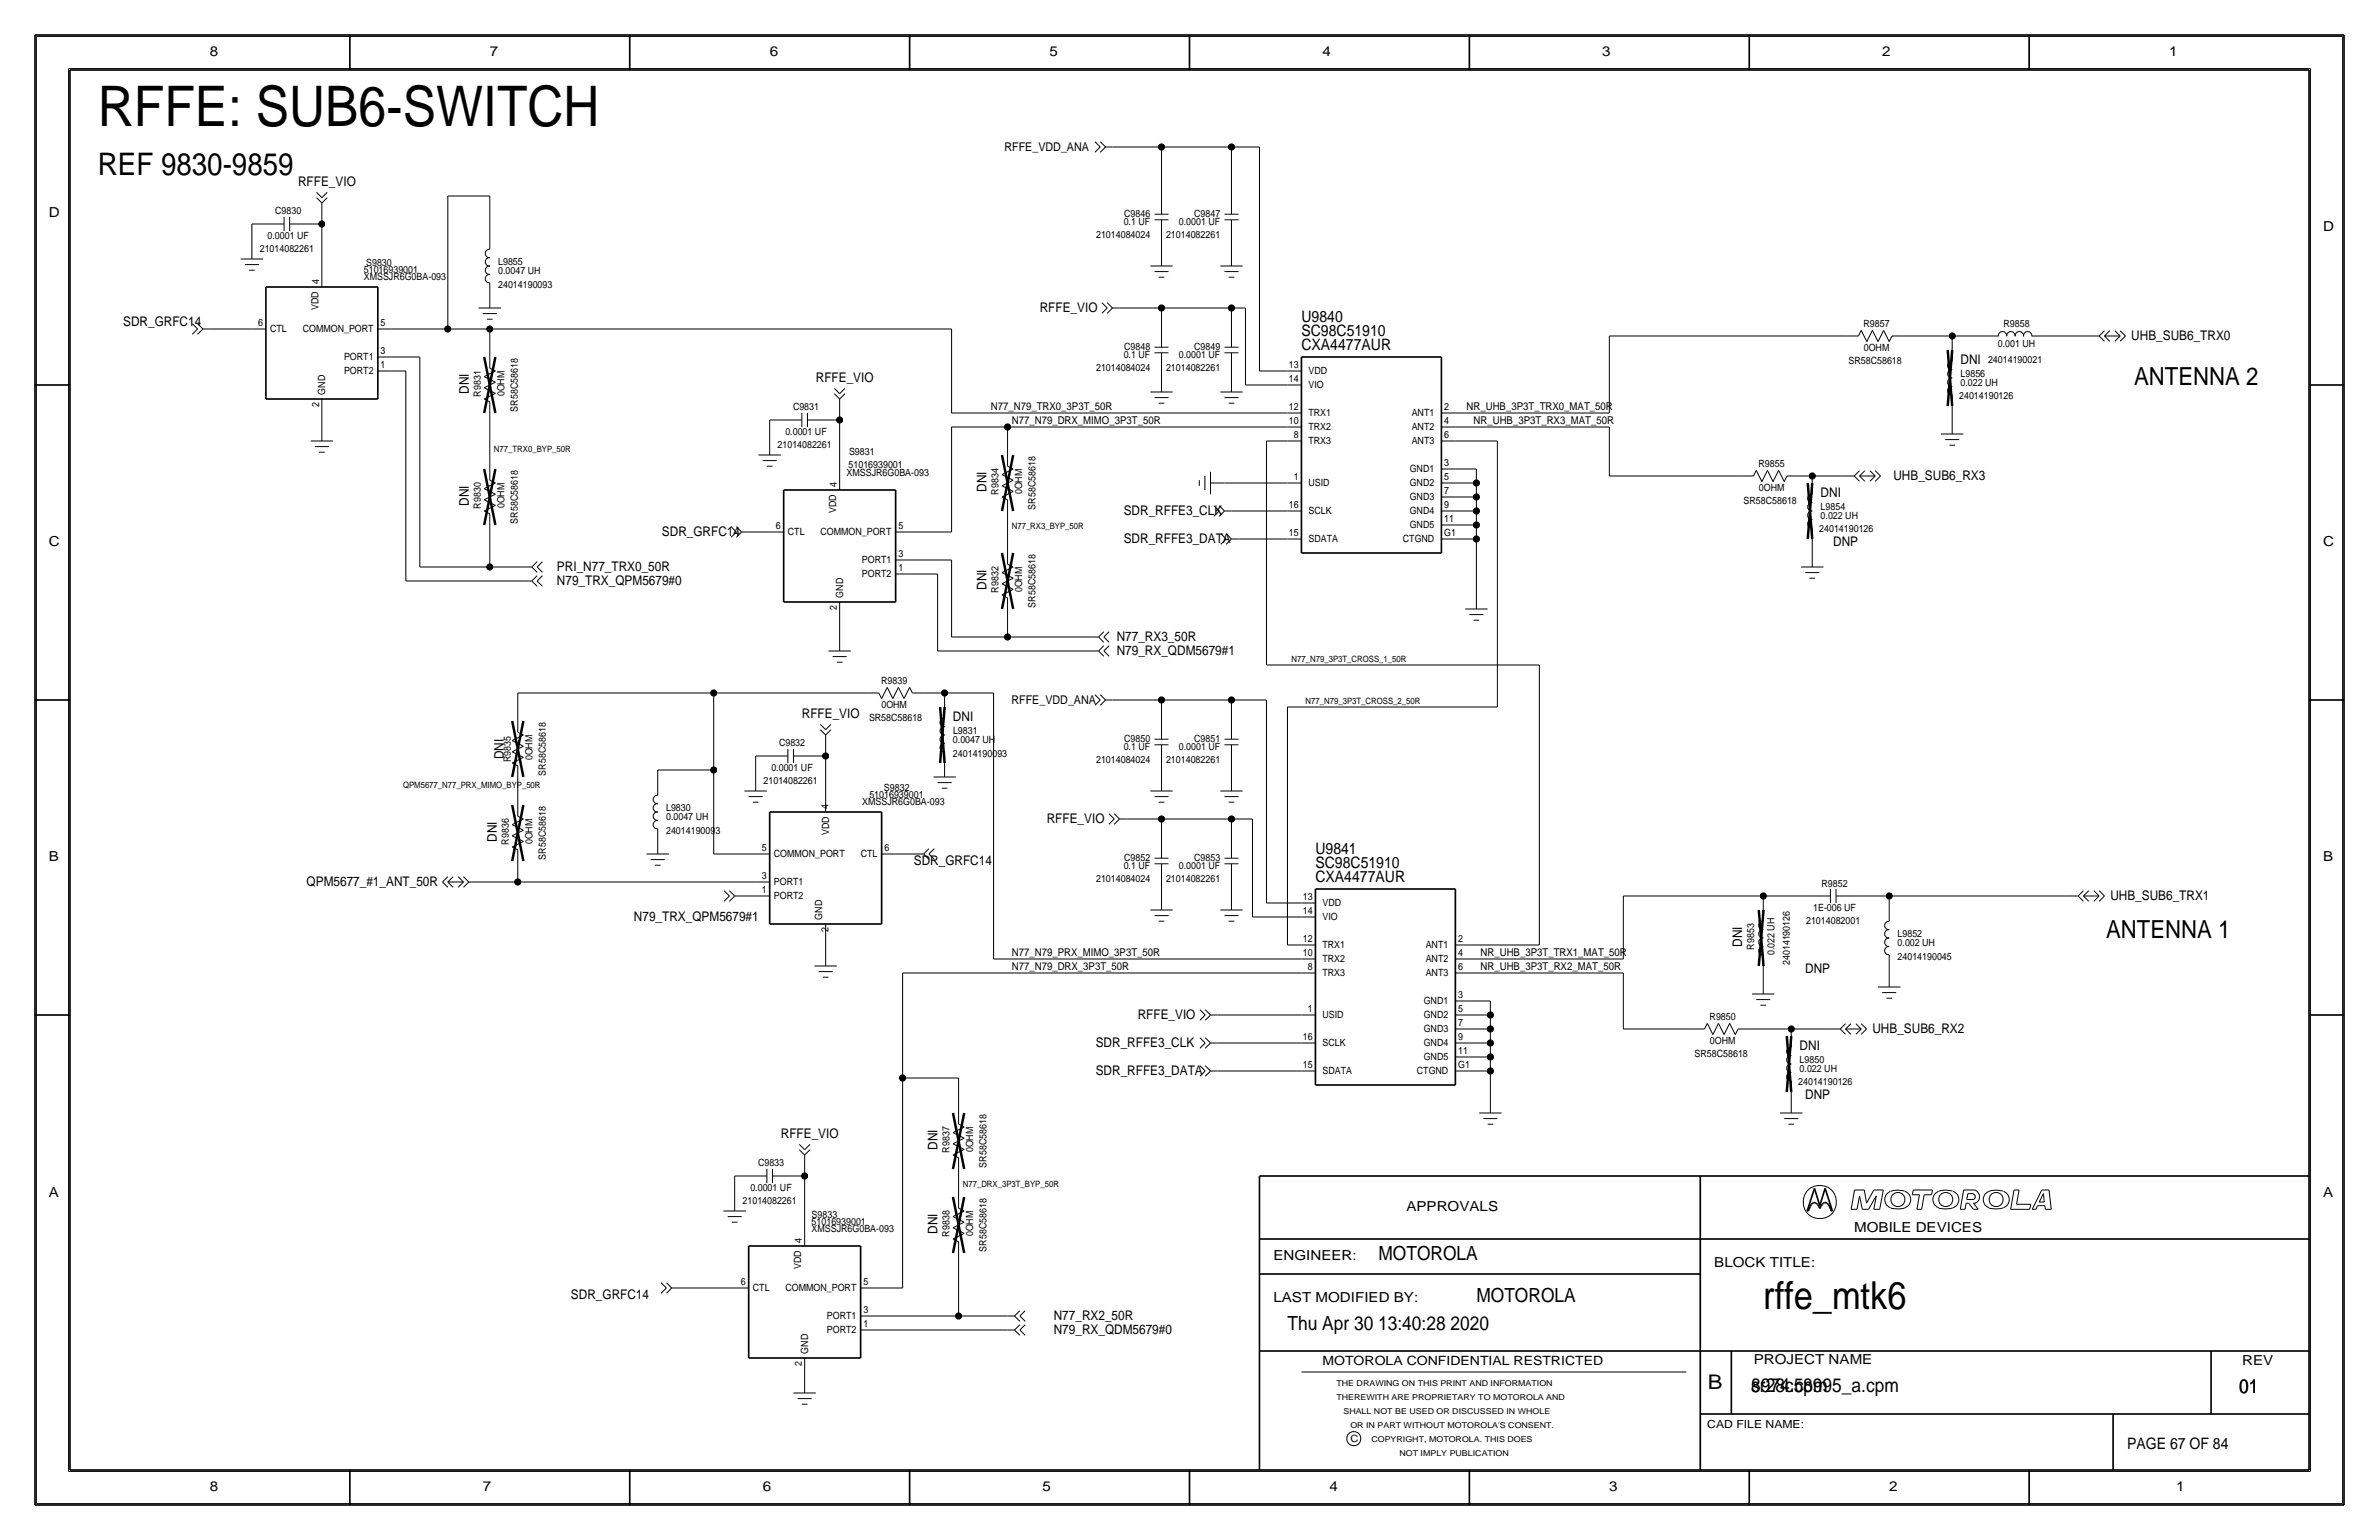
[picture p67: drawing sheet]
<svg xmlns="http://www.w3.org/2000/svg" width="432mm" height="279mm" viewBox="0 0 432 279" stroke-linecap="round" stroke-linejoin="round" font-family="sans-serif">
<defs><g id="words">
<text font-size="10.1" x="17.8" y="22.9">RFFE: SUB6-SWITCH</text>
<text font-size="7" x="320" y="237.5">rffe_mtk6</text>
<text font-size="5.6" x="17.8" y="31.8">REF 9830-9859</text>
<g font-size="4.5">
<text x="387.4" y="69.8">ANTENNA 2</text>
<text x="382.3" y="170.2">ANTENNA 1</text>
</g>
<text font-size="3.7" x="310" y="252.1">B</text>
<g font-size="3.5">
<text x="250.2" y="228.6">MOTOROLA</text>
<text x="268" y="236.2">MOTOROLA</text>
<text x="233.7" y="241.3">Thu Apr 30 13:40:28 2020</text>
<text x="317.9" y="252.6">8974.cpm</text>
<text x="317.9" y="252.6">sr28c58995_a.cpm</text>
<text x="406.4" y="252.7">01</text>
</g>
<g font-size="2.9">
<text x="236.2" y="58.4">U9840</text>
<text x="236.2" y="61">SC98C51910</text>
<text x="236.2" y="63.5">CXA4477AUR</text>
<text x="238.8" y="154.9">U9841</text>
<text x="238.8" y="157.5">SC98C51910</text>
<text x="238.8" y="160">CXA4477AUR</text>
<text x="386.1" y="262.9">PAGE 67 OF 84</text>
</g>
<g font-size="2.5">
<text x="38.1" y="10.2">8</text>
<text x="88.9" y="10.2">7</text>
<text x="139.7" y="10.2">6</text>
<text x="190.5" y="10.2">5</text>
<text x="240" y="10.2">4</text>
<text x="290.8" y="10.2">3</text>
<text x="341.6" y="10.2">2</text>
<text x="393.7" y="10.2">1</text>
<text x="8.9" y="39.4">D</text>
<text x="421.6" y="41.9">D</text>
<text x="8.9" y="99.1">C</text>
<text x="421.6" y="99.1">C</text>
<text x="8.9" y="156.2">B</text>
<text x="421.6" y="156.2">B</text>
<text x="8.9" y="217.2">A</text>
<text x="255.3" y="219.7">APPROVALS</text>
<text x="421.6" y="217.2">A</text>
<text x="336.5" y="223.5">MOBILE DEVICES</text>
<text x="231.1" y="228.6">ENGINEER:</text>
<text x="311.1" y="229.9">BLOCK TITLE:</text>
<text x="231.1" y="236.2">LAST MODIFIED BY:</text>
<text x="318.3" y="247.5">PROJECT NAME</text>
<text x="407" y="247.6">REV</text>
<text x="38.1" y="270.5">8</text>
<text x="87.6" y="270.5">7</text>
<text x="138.4" y="270.5">6</text>
<text x="189.2" y="270.5">5</text>
<text x="241.3" y="270.5">4</text>
<text x="292.1" y="270.5">3</text>
<text x="342.9" y="270.5">2</text>
<text x="395" y="270.5">1</text>
</g>
<g font-size="2.4">
<text x="54.1" y="33.8">RFFE_VIO</text>
<text x="22.4" y="59.2">SDR_GRFC14</text>
<text x="188.7" y="56.6">RFFE_VIO</text>
<text x="386.8" y="61.7">UHB_SUB6_TRX0</text>
<text x="85.1" y="71.4" transform="rotate(-90 85.1 71.4)">DNI</text>
<text x="148.1" y="69.3">RFFE_VIO</text>
<text x="355.9" y="66">DNI</text>
<text x="179.1" y="89.2" transform="rotate(-90 179.1 89.2)">DNI</text>
<text x="343.7" y="87.1">UHB_SUB6_RX3</text>
<text x="85.1" y="91.8" transform="rotate(-90 85.1 91.8)">DNI</text>
<text x="204" y="93.5">SDR_RFFE3_CLK</text>
<text x="330.5" y="90.2">DNI</text>
<text x="120.1" y="97.3">SDR_GRFC14</text>
<text x="204" y="98.6">SDR_RFFE3_DATA</text>
<text x="332.7" y="99.1">DNP</text>
<text x="101.1" y="106.2">N79_TRX_QPM5679#0</text>
<text x="101.1" y="103.6">PRI_N77_TRX0_50R</text>
<text x="179.1" y="107" transform="rotate(-90 179.1 107)">DNI</text>
<text x="202.7" y="116.3">N77_RX3_50R</text>
<text x="202.7" y="118.9">N79_RX_QDM5679#1</text>
<text x="145.5" y="130.3">RFFE_VIO</text>
<text x="173" y="130.8">DNI</text>
<text x="91.4" y="137.7" transform="rotate(-90 91.4 137.7)">DNI</text>
<text x="190" y="149.4">RFFE_VIO</text>
<text x="90.2" y="152.7" transform="rotate(-90 90.2 152.7)">DNI</text>
<text x="55.6" y="160.8">QPM5677_#1_ANT_50R</text>
<text x="165.9" y="157">SDR_GRFC14</text>
<text x="115.1" y="167.1">N79_TRX_QPM5679#1</text>
<text x="383" y="163.3">UHB_SUB6_TRX1</text>
<text x="316.2" y="171.8" transform="rotate(-90 316.2 171.8)">DNI</text>
<text x="327.7" y="176.5">DNP</text>
<text x="206.5" y="184.9">RFFE_VIO</text>
<text x="198.9" y="190">SDR_RFFE3_CLK</text>
<text x="326.6" y="190.5">DNI</text>
<text x="339.9" y="187.5">UHB_SUB6_RX2</text>
<text x="198.9" y="195.1">SDR_RFFE3_DATA</text>
<text x="327.7" y="199.4">DNP</text>
<text x="141.7" y="206.5">RFFE_VIO</text>
<text x="170.2" y="208.6" transform="rotate(-90 170.2 208.6)">DNI</text>
<text x="170.2" y="223.8" transform="rotate(-90 170.2 223.8)">DNI</text>
<text x="103.6" y="235.7">SDR_GRFC14</text>
<text x="191.3" y="239.5">N77_RX2_50R</text>
<text x="191.3" y="242.1">N79_RX_QDM5679#0</text>
</g>
<text font-size="2.3" x="240" y="247.6">MOTOROLA CONFIDENTIAL RESTRICTED</text>
<g font-size="2.2">
<text x="182.3" y="27.4">RFFE_VDD_ANA</text>
<text x="183.6" y="127.8">RFFE_VDD_ANA</text>
</g>
<g font-size="2">
<text x="179.8" y="74.4">N77_N79_TRX0_3P3T_50R</text>
<text x="183.6" y="77">N77_N79_DRX_MIMO_3P3T_50R</text>
<text x="266.2" y="74.4">NR_UHB_3P3T_TRX0_MAT_50R</text>
<text x="267.5" y="77">NR_UHB_3P3T_RX3_MAT_50R</text>
<text x="183.6" y="173.5">N77_N79_PRX_MIMO_3P3T_50R</text>
<text x="268.7" y="173.5">NR_UHB_3P3T_TRX1_MAT_50R</text>
<text x="183.6" y="176">N77_N79_DRX_3P3T_50R</text>
<text x="268.7" y="176">NR_UHB_3P3T_RX2_MAT_50R</text>
<text x="309.9" y="259.1">CAD FILE NAME:</text>
</g>
<g font-size="1.8">
<text x="50" y="38.9">C9830</text>
<text x="204" y="40.9">0.1 UF</text>
<text x="204" y="39.4">C9846</text>
<text x="214" y="40.9">0.0001 UF</text>
<text x="216.7" y="39.4">C9847</text>
<text x="47.1" y="45.7">21014082261</text>
<text x="48.6" y="43.4">0.0001 UF</text>
<text x="198.9" y="43.2">21014084024</text>
<text x="211.6" y="43.2">21014082261</text>
<text x="57.9" y="51.6" transform="rotate(-90 57.9 51.6)">4</text>
<text x="66" y="50.8">XMSSJR6G0BA-093</text>
<text x="66" y="49.5">51016939001</text>
<text x="66.5" y="48.3">S9830</text>
<text x="90.4" y="52.3">24014190093</text>
<text x="90.4" y="49.8">0.0047 UH</text>
<text x="90.4" y="48.1">L9855</text>
<text x="46.9" y="59.2">6</text>
<text x="57.8" y="56.2" transform="rotate(-90 57.8 56.2)">VDD</text>
<text x="69.1" y="59.2">5</text>
<text x="338.2" y="59.3">R9857</text>
<text x="363.6" y="59.3">R9858</text>
<text x="49" y="60.3">CTL</text>
<text x="54.9" y="60.3">COMMON_PORT</text>
<text x="62.5" y="65.4">PORT1</text>
<text x="69.1" y="64.3">3</text>
<text x="204" y="65">0.1 UF</text>
<text x="204" y="63.5">C9848</text>
<text x="214" y="65">0.0001 UF</text>
<text x="216.7" y="63.5">C9849</text>
<text x="338.3" y="63.6">0OHM</text>
<text x="360.8" y="65.8">24014190021</text>
<text x="362.6" y="63">0.001 UH</text>
<text x="59" y="71.6" transform="rotate(-90 59 71.6)">GND</text>
<text x="62.5" y="67.9">PORT2</text>
<text x="69.1" y="66.8">1</text>
<text x="87.3" y="72" transform="rotate(-90 87.3 72)">R9831</text>
<text x="91.5" y="71.9" transform="rotate(-90 91.5 71.9)">0OHM</text>
<text x="198.9" y="67.3">21014084024</text>
<text x="211.6" y="67.3">21014082261</text>
<text x="233.9" y="69.3">14</text>
<text x="233.9" y="66.8">13</text>
<text x="237.5" y="70.5">VIO</text>
<text x="237.5" y="67.9">VDD</text>
<text x="335.5" y="66">SR58C58618</text>
<text x="355.9" y="70.1">0.022 UH</text>
<text x="355.9" y="68.4">L9856</text>
<text x="57.9" y="73.8" transform="rotate(-90 57.9 73.8)">2</text>
<text x="94" y="74.7" transform="rotate(-90 94 74.7)">SR58C58618</text>
<text x="143.9" y="74.4">C9831</text>
<text x="233.9" y="77">10</text>
<text x="233.9" y="74.4">12</text>
<text x="237.5" y="75.5">TRX1</text>
<text x="256.2" y="75.5">ANT1</text>
<text x="262.1" y="77">4</text>
<text x="262.1" y="74.4">2</text>
<text x="355.6" y="72.4">24014190126</text>
<text x="141.1" y="81.3">21014082261</text>
<text x="142.5" y="79">0.0001 UF</text>
<text x="154.1" y="82.5">S9831</text>
<text x="234.8" y="79.5">8</text>
<text x="237.5" y="80.6">TRX3</text>
<text x="237.5" y="78.1">TRX2</text>
<text x="256.2" y="78.1">ANT2</text>
<text x="256.2" y="80.6">ANT3</text>
<text x="262.1" y="79.5">6</text>
<text x="151.9" y="88.4" transform="rotate(-90 151.9 88.4)">4</text>
<text x="153.7" y="86.4">XMSSJR6G0BA-093</text>
<text x="154" y="84.9">51016939001</text>
<text x="181.3" y="89.7" transform="rotate(-90 181.3 89.7)">R9834</text>
<text x="185.5" y="89.7" transform="rotate(-90 185.5 89.7)">0OHM</text>
<text x="234.8" y="87.1">1</text>
<text x="237.5" y="88.2">USID</text>
<text x="255.9" y="85.7">GND1</text>
<text x="255.9" y="88.2">GND2</text>
<text x="262.1" y="89.7">7</text>
<text x="262.1" y="87.1">5</text>
<text x="262.1" y="84.6">3</text>
<text x="319.2" y="84.7">R9855</text>
<text x="319.2" y="89">0OHM</text>
<text x="87.3" y="92.3" transform="rotate(-90 87.3 92.3)">R9830</text>
<text x="91.5" y="92.2" transform="rotate(-90 91.5 92.2)">0OHM</text>
<text x="94" y="95" transform="rotate(-90 94 95)">SR58C58618</text>
<text x="151.8" y="93.1" transform="rotate(-90 151.8 93.1)">VDD</text>
<text x="188" y="92.5" transform="rotate(-90 188 92.5)">SR58C58618</text>
<text x="233.9" y="92.2">16</text>
<text x="237.5" y="93.3">SCLK</text>
<text x="255.9" y="93.3">GND4</text>
<text x="255.9" y="90.8">GND3</text>
<text x="255.9" y="95.9">GND5</text>
<text x="262.1" y="94.7">11</text>
<text x="262.1" y="92.2">9</text>
<text x="316.5" y="91.4">SR58C58618</text>
<text x="330.5" y="94.2">0.022 UH</text>
<text x="330.5" y="92.5">L9854</text>
<text x="140.8" y="96">6</text>
<text x="143" y="97.1">CTL</text>
<text x="148.9" y="97.1">COMMON_PORT</text>
<text x="163.1" y="101.1">3</text>
<text x="163.1" y="96">5</text>
<text x="233.9" y="97.3">15</text>
<text x="237.5" y="98.4">SDATA</text>
<text x="254.6" y="98.4">CTGND</text>
<text x="262.1" y="97.3">G1</text>
<text x="330.2" y="96.5">24014190126</text>
<text x="156.4" y="102.2">PORT1</text>
<text x="156.4" y="104.7">PORT2</text>
<text x="163.1" y="103.6">1</text>
<text x="181.3" y="107.5" transform="rotate(-90 181.3 107.5)">R9832</text>
<text x="185.5" y="107.5" transform="rotate(-90 185.5 107.5)">0OHM</text>
<text x="151.9" y="110.6" transform="rotate(-90 151.9 110.6)">2</text>
<text x="153" y="108.5" transform="rotate(-90 153 108.5)">GND</text>
<text x="188" y="110.2" transform="rotate(-90 188 110.2)">SR58C58618</text>
<text x="159.9" y="124.1">R9839</text>
<text x="157.7" y="130.8">SR58C58618</text>
<text x="160" y="128.4">0OHM</text>
<text x="96.6" y="138" transform="rotate(-90 96.6 138)">0OHM</text>
<text x="141.4" y="135.4">C9832</text>
<text x="173" y="134.9">0.0047 UH</text>
<text x="173" y="137.4">24014190093</text>
<text x="173" y="133.1">L9831</text>
<text x="204" y="136.1">0.1 UF</text>
<text x="204" y="134.6">C9850</text>
<text x="214" y="136.1">0.0001 UF</text>
<text x="216.7" y="134.6">C9851</text>
<text x="92.7" y="138.3" transform="rotate(-90 92.7 138.3)">R9835</text>
<text x="99.1" y="140.7" transform="rotate(-90 99.1 140.7)">SR58C58618</text>
<text x="138.6" y="142.2">21014082261</text>
<text x="140" y="140">0.0001 UF</text>
<text x="160.4" y="143.5">S9832</text>
<text x="198.9" y="138.4">21014084024</text>
<text x="211.6" y="138.4">21014082261</text>
<text x="120.9" y="148.8">0.0047 UH</text>
<text x="120.9" y="147.1">L9830</text>
<text x="150.4" y="146.8" transform="rotate(-90 150.4 146.8)">4</text>
<text x="156.5" y="146.1">XMSSJR6G0BA-093</text>
<text x="157.8" y="144.8">51016939001</text>
<text x="92.4" y="153.2" transform="rotate(-90 92.4 153.2)">R9836</text>
<text x="96.6" y="153.2" transform="rotate(-90 96.6 153.2)">0OHM</text>
<text x="99.1" y="156" transform="rotate(-90 99.1 156)">SR58C58618</text>
<text x="120.9" y="151.4">24014190093</text>
<text x="138.3" y="154.4">5</text>
<text x="140.5" y="155.5">COMMON_PORT</text>
<text x="150.5" y="151.5" transform="rotate(-90 150.5 151.5)">VDD</text>
<text x="156.2" y="155.5">CTL</text>
<text x="160.5" y="154.4">6</text>
<text x="138.3" y="159.5">3</text>
<text x="140.5" y="160.6">PORT1</text>
<text x="198.9" y="160">21014084024</text>
<text x="204" y="157.7">0.1 UF</text>
<text x="204" y="156.2">C9852</text>
<text x="211.6" y="160">21014082261</text>
<text x="214" y="157.7">0.0001 UF</text>
<text x="216.7" y="156.2">C9853</text>
<text x="330.6" y="160.9">R9852</text>
<text x="138.3" y="162.1">1</text>
<text x="140.5" y="163.2">PORT2</text>
<text x="149.3" y="166.9" transform="rotate(-90 149.3 166.9)">GND</text>
<text x="236.5" y="165.9">14</text>
<text x="236.5" y="163.3">13</text>
<text x="240" y="167">VIO</text>
<text x="240" y="164.4">VDD</text>
<text x="327.8" y="167.6">21014082001</text>
<text x="329.1" y="165.4">1E-006 UF</text>
<text x="150.4" y="169" transform="rotate(-90 150.4 169)">2</text>
<text x="236.5" y="173.5">10</text>
<text x="236.5" y="170.9">12</text>
<text x="240" y="172.1">TRX1</text>
<text x="258.8" y="172.1">ANT1</text>
<text x="264.7" y="173.5">4</text>
<text x="264.7" y="170.9">2</text>
<text x="318.4" y="172.3" transform="rotate(-90 318.4 172.3)">R9853</text>
<text x="322.1" y="173.3" transform="rotate(-90 322.1 173.3)">0.022 UH</text>
<text x="344.4" y="170">L9852</text>
<text x="344.4" y="171.7">0.002 UH</text>
<text x="237.4" y="176">8</text>
<text x="240" y="174.6">TRX2</text>
<text x="240" y="177.1">TRX3</text>
<text x="258.8" y="177.1">ANT3</text>
<text x="258.8" y="174.6">ANT2</text>
<text x="264.7" y="176">6</text>
<text x="324.9" y="175.1" transform="rotate(-90 324.9 175.1)">24014190126</text>
<text x="344.4" y="174.2">24014190045</text>
<text x="237.4" y="183.6">1</text>
<text x="240" y="184.8">USID</text>
<text x="258.4" y="184.8">GND2</text>
<text x="258.4" y="182.2">GND1</text>
<text x="264.7" y="183.6">5</text>
<text x="264.7" y="181.1">3</text>
<text x="310.3" y="185.1">R9850</text>
<text x="236.5" y="188.7">16</text>
<text x="240" y="189.8">SCLK</text>
<text x="258.4" y="187.3">GND3</text>
<text x="258.4" y="189.8">GND4</text>
<text x="264.7" y="191.3">11</text>
<text x="264.7" y="188.7">9</text>
<text x="264.7" y="186.2">7</text>
<text x="307.6" y="191.8">SR58C58618</text>
<text x="310.3" y="189.3">0OHM</text>
<text x="236.5" y="193.8">15</text>
<text x="240" y="194.9">SDATA</text>
<text x="257.2" y="194.9">CTGND</text>
<text x="258.4" y="192.4">GND5</text>
<text x="264.7" y="193.8">G1</text>
<text x="326.4" y="196.8">24014190126</text>
<text x="326.6" y="194.6">0.022 UH</text>
<text x="326.6" y="192.8">L9850</text>
<text x="172.4" y="209.1" transform="rotate(-90 172.4 209.1)">R9837</text>
<text x="176.6" y="209.1" transform="rotate(-90 176.6 209.1)">0OHM</text>
<text x="137.6" y="211.6">C9833</text>
<text x="179.1" y="211.8" transform="rotate(-90 179.1 211.8)">SR58C58618</text>
<text x="134.8" y="218.4">21014082261</text>
<text x="136.2" y="216.2">0.0001 UF</text>
<text x="147.3" y="221">S9833</text>
<text x="145.5" y="225.6" transform="rotate(-90 145.5 225.6)">4</text>
<text x="147.3" y="222.2">51016939001</text>
<text x="147.3" y="223.5">XMSSJR6G0BA-093</text>
<text x="172.4" y="224.4" transform="rotate(-90 172.4 224.4)">R9838</text>
<text x="176.6" y="224.3" transform="rotate(-90 176.6 224.3)">0OHM</text>
<text x="179.1" y="227.1" transform="rotate(-90 179.1 227.1)">SR58C58618</text>
<text x="134.5" y="233.2">6</text>
<text x="145.4" y="230.2" transform="rotate(-90 145.4 230.2)">VDD</text>
<text x="156.7" y="233.2">5</text>
<text x="136.7" y="234.3">CTL</text>
<text x="142.6" y="234.3">COMMON_PORT</text>
<text x="150.1" y="239.4">PORT1</text>
<text x="156.7" y="238.3">3</text>
<text x="146.7" y="245.6" transform="rotate(-90 146.7 245.6)">GND</text>
<text x="150.1" y="241.9">PORT2</text>
<text x="156.7" y="240.8">1</text>
<text x="145.5" y="247.8" transform="rotate(-90 145.5 247.8)">2</text>
<text x="245.1" y="261.6">C</text>
</g>
<g font-size="1.6">
<text x="89.7" y="82">N77_TRX0_BYP_50R</text>
<text x="183.6" y="96">N77_RX3_BYP_50R</text>
<text x="234.4" y="120.1">N77_N79_3P3T_CROSS_1_50R</text>
<text x="237" y="127.8">N77_N79_3P3T_CROSS_2_50R</text>
<text x="73.2" y="143">QPM5677_N77_PRX_MIMO_BYP_50R</text>
<text x="174.8" y="215.4">N77_DRX_3P3T_BYP_50R</text>
</g>
<g font-size="1.5">
<text x="242.6" y="251.5">THE DRAWING ON THIS PRINT AND INFORMATION</text>
<text x="242.6" y="254">THEREWITH ARE PROPRIETARY TO MOTOROLA AND</text>
<text x="243.8" y="256.5">SHALL NOT BE USED OR DISCUSSED IN WHOLE</text>
<text x="245.1" y="259.1">OR IN PART WITHOUT MOTOROLA'S CONSENT.</text>
<text x="248.9" y="261.6">COPYRIGHT, MOTOROLA. THIS DOES</text>
<text x="254" y="264.2">NOT IMPLY PUBLICATION</text>
</g>
</g></defs>
<g fill="none" stroke="#000" stroke-width=".18">
<path d="M6.6 6.6h418.6zM6.6 6.6v266.2zM12.4 12.4v254.6zM12.4 12.4h407zM419.4 12.4v254.6zM425.2 6.6v266.2zM51.6 39.4v2.5zM52.6 39.4v2.5zM57.5 34.9l.9 1zM57.5 35.9l.9 .9zM58.4 38.1v2.5zM58.4 35.9l1-1z"/>
<path d="M58.4 36.8l1-.9zM58.4 36.8v1.3zM81.3 35.6v24.1zM81.3 35.6h7.6zM88.9 35.6v7.6zM198.7 27.6l1-.9zM198.7 25.7l1 1zM199.7 25.7l1 1zM199.7 27.6l1-.9zM200.7 26.7h1.2zM201.9 26.7h8.9zM209.5 38.9h2.6z"/>
<path d="M209.6 39.9h2.5zM210.8 26.7h12.7zM210.8 26.7v7.6zM210.8 39.9v4.5zM210.8 34.3v4.6zM222.2 38.9h2.6zM222.3 39.9h2.5zM223.5 26.7h5.1zM223.5 26.7v7.6zM223.5 39.9v4.5zM223.5 34.3v4.6zM228.6 26.7v40.6z"/>
<path d="M34.9 58.7l1 1zM35.9 58.7l.9 1zM36.8 59.7h1.3zM38.1 59.7h7.6zM43.7 47h4.1zM44.4 48h2.6zM45.2 49h1zM45.7 40.6v3.9zM45.7 40.6h1.3zM45.7 59.7h2.6zM45.7 44.5v2.5zM47 40.6h4.6z"/>
<path d="M52.6 40.6h4.5zM57.1 40.6h1.3zM58.4 40.6v8.9zM58.4 49.5v2.6zM68.6 59.7h2.5zM71.1 59.7h10.2zM81.3 59.7h7.6zM86.9 55.9h4zM87.6 56.9h2.6zM88.4 57.9h1zM88.9 59.7h83.8zM88.9 59.7v5.1z"/>
<path d="M88.9 53.3v2.6zM88.9 51.3v2zM88.9 43.2v2zM88.9 45.3a.74 .74 0 0 0-.8 .7 .74 .74 0 0 0 .8 .7M88.9 48.3a.74 .74 0 0 0-.8 .7 .74 .74 0 0 0 .8 .8M88.9 49.8a.74 .74 0 0 0-.8 .8 .74 .74 0 0 0 .8 .7M88.9 46.8a.74 .74 0 0 0-.8 .7 .74 .74 0 0 0 .8 .8M172.7 59.7v15.2zM200 56.8l1-.9zM200 54.9l1 1zM201 56.8l.9-.9zM201 54.9l.9 1z"/>
<path d="M201.9 55.9h1.3zM203.2 55.9h7.6zM208.8 48.3h4.1zM209.6 49.3h2.5zM210.3 50.3h1zM210.8 44.4v1.3zM210.8 55.9h12.7zM210.8 55.9v2.5zM210.8 45.7v2.6zM210.8 58.4v4.6zM221.5 48.3h4.1zM222.3 49.3h2.5z"/>
<path d="M223 50.3h1zM223.5 44.4v1.3zM223.5 55.9v2.5zM223.5 55.9h2.6zM223.5 45.7v2.6zM223.5 58.4v4.6zM226.1 55.9v14zM337.8 59.9l-.5 1.1zM337.8 59.9l1 2.1zM339.9 59.9l-1.1 2.1zM339.9 59.9l1 2.1zM341.9 59.9l-1 2.1z"/>
<path d="M341.9 59.9l1 2.1zM383.8 60l1 1zM384.8 60l1 1zM34.9 60.7l1-1zM35.9 60.7l.9-1zM58.4 74.9v2.6zM58.4 72.4v2.5zM58.4 77.5v2.5zM68.6 64.8h2.5zM68.6 67.3h2.5zM71.1 64.8h5.1zM71.1 67.3h2.6z"/>
<path d="M73.7 67.3v38.1zM76.2 64.8v38.1zM87.9 72.4l1 .5zM87.9 70.4l2 1zM87.9 70.4l2-1.1zM87.9 68.3l2-1zM87.9 72.4l2-1zM87.9 68.3l2 1zM88.9 74.9v10.2zM88.9 64.8v2zM88.9 72.9v2zM88.9 66.8l1 .5z"/>
<path d="M139.7 76.2h1.3zM139.7 76.2v3.8zM141 76.2h4.5zM145.5 74.9v2.6zM146.6 76.2h4.5zM146.6 74.9v2.6zM151.1 76.2h1.3zM151.4 70.5l1 .9zM151.4 71.4l1 1zM152.4 73.7v2.5zM152.4 76.2v10.2zM152.4 71.4l1-.9z"/>
<path d="M152.4 72.4l1-1zM152.4 72.4v1.3zM172.7 77.5v19zM172.7 74.9h61zM172.7 77.5h10.2zM182.9 77.5v5zM182.9 77.5h50.8zM208.8 71.1h4.1zM209.5 63h2.6zM209.6 72.1h2.5zM209.6 64h2.5zM210.3 73.2h1z"/>
<path d="M210.8 68.6v2.5zM210.8 64v4.6zM221.5 71.1h4.1zM222.2 63h2.6zM222.3 72.1h2.5zM222.3 64h2.5zM223 73.2h1zM223.5 68.6v2.5zM223.5 64v4.6zM226.1 69.8h7.6zM228.6 67.3h5.1zM233.7 77.5h2.5z"/>
<path d="M233.7 74.9h2.5zM233.7 69.8h2.5zM233.7 67.3h2.5zM261.6 77.5h2.6zM261.6 74.9h2.6zM264.2 77.5h27.9zM264.2 74.9h27.9zM292.1 77.5v8.9zM292.1 61v13.9zM292.1 61h43.2zM335.3 61h2zM343.4 61l-.5 1z"/>
<path d="M343.4 61h2zM345.4 61h8.9zM352.3 78.7h4.1zM353.1 79.8h2.5zM354.3 73.7v2.5zM354.3 61h6.4zM354.3 61v2.5zM354.3 76.2v2.5zM354.3 71.6v2.1zM354.3 63.5v2zM354.3 65.6a.74 .74 0 0 0-.8 .7 .74 .74 0 0 0 .8 .8M354.3 68.6a.74 .74 0 0 0-.8 .8 .74 .74 0 0 0 .8 .7"/>
<path d="M354.3 70.2a.74 .74 0 0 0-.8 .7 .74 .74 0 0 0 .8 .7M354.3 67.1a.74 .74 0 0 0-.8 .7 .74 .74 0 0 0 .8 .8M360.7 61h2zM362.7 61a.75 .75 0 0 1 .7-.8 .75 .75 0 0 1 .8 .8M364.2 61a.75 .75 0 0 1 .8-.8 .75 .75 0 0 1 .7 .8M365.8 61a.75 .75 0 0 1 .7-.8 .75 .75 0 0 1 .7 .8M367.3 61a.75 .75 0 0 1 .7-.8 .75 .75 0 0 1 .8 .8M368.8 61h2zM370.8 61h7.7zM378.5 61h2.5zM381 61l1 .9zM381 61l1-1z"/>
<path d="M382 61l.9-1zM382 61h2.8zM382 61l.9 .9zM383.8 61.9l1-.9zM384.8 61.9l1-.9zM56.4 80h4.1zM57.1 81h2.6zM57.9 82h1zM87.9 92.7l1 .5zM87.9 90.7l2 1zM87.9 90.7l2-1zM87.9 88.6l2-1z"/>
<path d="M87.9 92.7l2-1zM87.9 88.6l2 1.1zM88.9 95.2v7.7zM88.9 85.1v2zM88.9 93.2v2zM88.9 87.1l1 .5zM132.7 97.5l1-1zM132.7 95.6l1 .9zM133.7 95.6l.9 .9zM133.7 97.5l.9-1zM134.6 96.5h1.3zM135.9 96.5h3.8z"/>
<path d="M137.7 82.5h4zM138.4 83.6h2.6zM139.2 84.6h1zM139.7 96.5h2.5zM139.7 80v2.5zM152.4 86.4v2.5zM162.6 96.5h2.5zM165.1 96.5h7.6zM181.9 90.2l1 .5zM181.9 88.1l2 1.1zM181.9 88.1l2-1zM181.9 86.1l2-1z"/>
<path d="M181.9 90.2l2-1zM181.9 86.1l2 1zM182.9 92.7v7.6zM182.9 82.6v2zM182.9 90.7v2zM182.9 84.6l1 .5zM217.7 87.1v1zM218.7 86.4v2.5zM219.7 87.6h2.5zM219.7 85.6v4.1zM220.3 91.7l1 1zM220.3 93.7l1-1z"/>
<path d="M221.3 93.7l.9-1zM221.3 91.7l.9 1zM221.6 98.8l1-1zM221.6 96.8l1 1zM222.2 87.6h11.5zM222.2 92.7h1.3zM222.6 96.8l.9 1zM222.6 98.8l.9-1zM223.5 92.7h10.2zM223.5 97.8h1.3zM224.8 97.8h8.9zM229.9 80v40.6z"/>
<path d="M229.9 80h3.8zM233.7 97.8h2.5zM233.7 92.7h2.5zM233.7 87.6h2.5zM233.7 80h2.5zM261.6 97.8h2.6zM261.6 95.2h2.6zM261.6 92.7h2.6zM261.6 90.2h2.6zM261.6 87.6h2.6zM261.6 85.1h2.6zM261.6 80h2.6z"/>
<path d="M264.2 85.1h3.8zM264.2 97.8h3.8zM264.2 95.2h3.8zM264.2 92.7h3.8zM264.2 90.2h3.8zM264.2 87.6h3.8zM264.2 80h7.6zM268 95.3v2.5zM268 97.8v10.1zM268 92.7v2.5zM268 90.2v2.5zM268 87.6v2.6z"/>
<path d="M268 85.1v2.5zM271.8 80v48.3zM292.1 86.4h24.1zM316.2 86.4h2.1zM318.8 85.3l-.5 1.1zM318.8 85.3l1 2.1zM320.8 85.3l-1 2.1zM320.8 85.3l1 2.1zM322.8 85.3l-1 2.1zM322.8 85.3l1 2.1zM324.4 86.4l-.6 1zM324.4 86.4h2z"/>
<path d="M326.4 86.4h2.5zM328.9 97.8v2.5zM328.9 86.4h5.1zM328.9 86.4v1.2zM328.9 95.8v2zM328.9 87.6v2.1zM328.9 89.7a.74 .74 0 0 0-.8 .7 .74 .74 0 0 0 .8 .8M328.9 92.8a.74 .74 0 0 0-.8 .7 .74 .74 0 0 0 .8 .7M328.9 94.3a.74 .74 0 0 0-.8 .7 .74 .74 0 0 0 .8 .8M328.9 91.2a.74 .74 0 0 0-.8 .8 .74 .74 0 0 0 .8 .7M334 86.4h2.5zM336.5 86.4l1-1z"/>
<path d="M336.6 86.4l.9 .9zM337.5 86.4l1 .9zM337.5 86.4l1-1zM337.5 86.4h2.9zM339.4 85.4l1 1zM339.4 87.3l1-.9zM340.4 87.3l.9-.9zM340.4 85.4l.9 1zM353.8 80.8h1zM73.7 105.4h21.6zM76.2 102.9h12.7zM88.9 102.9h6.3z"/>
<path d="M95.3 105.4h1.2zM95.3 102.9h1.2zM96.5 105.4l1 1zM96.5 102.9l1 .9zM96.5 105.4l1-1zM96.5 102.9l1-1zM97.5 105.4l1 1zM97.5 102.9l1 .9zM97.5 105.4l1-1zM97.5 102.9l1-1zM150.4 118.1h4zM151.1 119.1h2.6z"/>
<path d="M152.4 111.8v3.8zM152.4 109.2v2.6zM152.4 115.6v2.5zM162.6 101.6h2.5zM162.6 104.1h2.5zM165.1 104.1h5.1zM165.1 101.6h7.6zM170.2 104.1v14zM170.2 118.1h27.9zM172.7 101.6v14zM172.7 115.6h10.2zM181.9 107.9l1 .6z"/>
<path d="M181.9 105.9l2 1zM181.9 105.9l2-1zM181.9 103.9l2-1zM181.9 107.9l2-1zM181.9 103.9l2 1zM182.9 115.6h15.2zM182.9 110.5v5.1zM182.9 100.3v2.1zM182.9 108.5v2zM182.9 102.4l1 .5zM198.1 115.6h1.3zM198.1 118.1h1.3z"/>
<path d="M199.4 115.6l1 .9zM199.4 118.1l1 1zM199.4 115.6l1-1zM199.4 118.1l1-1zM200.4 115.6l.9-1zM200.4 118.1l.9-1zM200.4 115.6l.9 .9zM200.4 118.1l.9 1zM265.9 110.5h4.1zM266.7 111.5h2.5zM267.5 112.5h1zM268 108v2.5z"/>
<path d="M326.9 102.9h4.1zM327.7 103.9h2.5zM328.4 104.9h1zM328.9 100.3v2.6zM93 138.4l1 .5zM93 136.4l2 1zM93 136.4l2-1zM93 134.4l2-1zM93 138.4l2-1zM93 134.4l2 1zM94 125.7v5.1zM94 130.8v2z"/>
<path d="M94 138.9v2.1zM94 132.8l1 .5zM94 125.7h35.5zM119.4 139.7h10.1zM119.4 139.7v2.5zM129.5 139.7v15.2zM129.5 125.7v14zM129.5 125.7h28zM137.2 137.2h1.2zM137.2 137.2v3.8zM138.4 137.2h4.6zM143 135.9v2.5z"/>
<path d="M144 137.2h4.6zM144 135.9v2.5zM148.6 137.2h1.3zM148.9 131.4l1 1zM148.9 132.4l1 1zM149.9 134.6v2.6zM149.9 137.2v7.6zM149.9 132.4l.9-1zM149.9 133.3l.9-.9zM149.9 133.3v1.3zM151.9 120.1h1zM157.5 125.7h2z"/>
<path d="M159.5 125.7l.5 1zM161 124.7l1.1 2zM161 124.7l-1 2zM163.1 124.7l1 2zM163.1 124.7l-1 2zM165.1 124.7l-1 2zM165.1 124.7l.5 1zM165.6 125.7h2zM167.6 125.7h3.9zM171.4 125.7h8.9zM171.4 125.7v2.6zM171.4 138.4v2.6z"/>
<path d="M171.4 136.4v2zM171.4 128.3v2zM171.4 130.4a.74 .74 0 0 0-.8 .7 .74 .74 0 0 0 .8 .7M171.4 133.4a.74 .74 0 0 0-.8 .7 .74 .74 0 0 0 .8 .8M171.4 134.9a.74 .74 0 0 0-.8 .8 .74 .74 0 0 0 .8 .7M171.4 131.9a.74 .74 0 0 0-.8 .7 .74 .74 0 0 0 .8 .8M180.3 125.7v48.3zM198.7 128l1-1zM198.7 126l1 1zM199.7 126l1 1zM199.7 128l1-1zM200.7 127h1.2z"/>
<path d="M201.9 127h8.9zM209.5 134.1h2.6zM209.6 135.1h2.5zM210.8 139.7v1.3zM210.8 127h12.7zM210.8 127v2.5zM210.8 135.1v4.6zM210.8 129.5v4.6zM222.2 134.1h2.6zM222.3 135.1h2.5zM223.5 139.7v1.3zM223.5 127h6.4z"/>
<path d="M223.5 127v2.5zM223.5 135.1v4.6zM223.5 129.5v4.6zM229.9 127v36.8zM229.9 120.7h49.5zM233.7 128.3v43.1zM233.7 128.3h38.1zM279.4 120.7v50.7zM83.2 159.1l.9 .9zM84.1 159.1l1 .9zM93 153.7l1 .5zM93 151.6l2 1.1z"/>
<path d="M93 151.6l2-1zM93 149.6l2-1zM93 153.7l2-1zM93 149.6l2 1zM94 156.2v3.8zM94 141v5zM94 146.1v2zM94 154.2v2zM94 148.1l1 .5zM117.3 154.9h4.1zM118.1 156h2.5zM118.9 157h1z"/>
<path d="M119.4 152.4v2.5zM119.4 150.4v2zM119.4 142.2v2.1zM119.4 144.3a.74 .74 0 0 0-.9 .8 .74 .74 0 0 0 .9 .7M119.4 147.4a.74 .74 0 0 0-.9 .7 .74 .74 0 0 0 .9 .7M119.4 148.9a.74 .74 0 0 0-.9 .7 .74 .74 0 0 0 .9 .8M119.4 145.8a.74 .74 0 0 0-.9 .8 .74 .74 0 0 0 .9 .7M129.5 154.9h7.7zM135.1 143.5h4.1zM135.9 144.5h2.5zM136.7 145.5h1zM137.2 154.9h2.5z"/>
<path d="M137.2 141v2.5zM149.9 144.8v2.5zM160 154.9h2.6zM162.6 154.9h3.8zM166.4 154.9h1.2zM167.6 154.9l1 1zM167.6 154.9l1-.9zM168.6 154.9l1 1zM168.6 154.9l1-.9zM169.4 141h4.1zM170.2 142h2.5zM170.9 143h1.1z"/>
<path d="M201.3 147.6l.9 1zM201.3 149.6l.9-1zM202.2 149.6l1-1zM202.2 147.6l1 1zM203.2 148.6h1.3zM204.5 148.6h6.3zM208.8 143.5h4.1zM209.5 155.7h2.6zM209.6 144.5h2.5zM209.6 156.7h2.5zM210.3 145.5h1zM210.8 148.6h12.7z"/>
<path d="M210.8 148.6v2.5zM210.8 141v2.5zM210.8 156.7v4.6zM210.8 151.1v4.6zM221.5 143.5h4.1zM222.2 155.7h2.6zM222.3 144.5h2.5zM222.3 156.7h2.5zM223 145.5h1zM223.5 148.6v2.5zM223.5 148.6h3.8zM223.5 141v2.5z"/>
<path d="M223.5 156.7v4.6zM223.5 151.1v4.6zM227.3 148.6v17.8zM80.3 160l1 1zM80.3 160l1-.9zM81.3 160l.9-.9zM81.3 160l.9 1zM81.3 160h2.8zM83.2 161l.9-1zM84.1 161l1-1zM85.1 160h2.5zM87.6 160h6.4z"/>
<path d="M94 160h43.2zM131.4 161.6l1 1zM131.4 163.5l1-.9zM132.4 161.6l.9 1zM132.4 163.5l1-.9zM133.3 162.6h1.3zM134.6 162.6h2.6zM137.2 160h2.5zM137.2 162.6h2.5zM147.8 175.3h4.1zM148.6 176.3h2.5zM149.4 177.3h1z"/>
<path d="M149.9 170.2v2.5zM149.9 167.6v2.6zM149.9 172.7v2.6zM163.8 176.5h72.4zM163.8 176.5v19.1zM180.3 174h55.9zM208.8 165.1h4.1zM209.6 166.1h2.5zM210.3 167.1h1zM210.8 161.3v1.3zM210.8 162.6v2.5zM221.5 165.1h4.1z"/>
<path d="M222.3 166.1h2.5zM223 167.1h1zM223.5 161.3v1.3zM223.5 162.6v2.5zM227.3 166.4h8.9zM229.9 163.8h6.3zM233.7 171.4h2.5zM236.2 176.5h2.6zM236.2 174h2.6zM236.2 171.4h2.6zM236.2 166.4h2.6zM236.2 163.8h2.6z"/>
<path d="M264.2 176.5h2.5zM264.2 174h2.5zM264.2 171.4h2.5zM266.7 174h27.9zM266.7 176.5h27.9zM266.7 171.4h12.7zM294.6 162.6v11.4zM294.6 162.6h25.4zM294.6 176.5v10.2zM320 175.3v2.5zM320 162.6h7.7zM320 162.6v2.5z"/>
<path d="M320 177.8v2.5zM320 173.2v2.1zM320 165.1v2zM320 168.7a.74 .74 0 0 0-.8 .7 .74 .74 0 0 0 .8 .8M320 171.8a.74 .74 0 0 0-.8 .7 .74 .74 0 0 0 .8 .7M320 170.2a.74 .74 0 0 0-.8 .8 .74 .74 0 0 0 .8 .7M320 167.2a.74 .74 0 0 0-.8 .7 .74 .74 0 0 0 .8 .8M327.7 162.6h4.5zM332.2 161.3v2.5zM333.2 162.6h4.6zM333.2 161.3v2.5zM337.8 162.6h5.1z"/>
<path d="M340.9 179.1h4zM342.9 175.3v1.2zM342.9 162.6h31.7zM342.9 162.6v2.5zM342.9 173.2v2.1zM342.9 165.1v2zM342.9 176.5v2.6zM342.9 167.2a.74 .74 0 0 0-.8 .7 .74 .74 0 0 0 .8 .8M342.9 170.2a.74 .74 0 0 0-.8 .8 .74 .74 0 0 0 .8 .7M342.9 171.8a.74 .74 0 0 0-.8 .7 .74 .74 0 0 0 .8 .7M342.9 168.7a.74 .74 0 0 0-.8 .7 .74 .74 0 0 0 .8 .8M374.6 162.6h2.6z"/>
<path d="M377.2 162.6l1-1zM377.2 162.6l1 .9zM378.2 162.6l.9 .9zM378.2 162.6l.9-1zM378.2 162.6h2.8zM380 161.6l1 1zM380 163.5l1-.9zM381 161.6l1 1zM381 163.5l1-.9zM163.8 195.6v38.1zM163.8 195.6h10.2zM174 195.6v6.3z"/>
<path d="M217.8 185.1l.9-1zM217.8 195.3l.9-1zM217.8 190.2l.9-1zM217.8 183.2l.9 .9zM217.8 193.3l.9 1zM217.8 188.3l.9 .9zM218.7 183.2l1 .9zM218.7 193.3l1 1zM218.7 188.3l1 .9zM218.7 185.1l1-1zM218.7 195.3l1-1zM218.7 190.2l1-1z"/>
<path d="M219.7 184.1h1.3zM219.7 194.3h1.3zM219.7 189.2h1.3zM221 189.2h15.2zM221 184.1h15.2zM221 194.3h15.2zM236.2 194.3h2.6zM236.2 189.2h2.6zM236.2 184.1h2.6zM264.2 194.3h2.5zM264.2 191.8h2.5zM264.2 189.2h2.5z"/>
<path d="M264.2 186.7h2.5zM264.2 184.1h2.5zM264.2 181.6h2.5zM266.7 181.6h3.8zM266.7 194.3h3.8zM266.7 191.8h3.8zM266.7 189.2h3.8zM266.7 186.7h3.8zM266.7 184.1h3.8zM270.5 191.8v2.5zM270.5 194.3v5.1zM270.5 189.2v2.6z"/>
<path d="M270.5 186.7v2.5zM270.5 184.2v2.5zM270.5 181.6v2.5zM270.5 199.4v2.5zM294.6 186.7h12.7zM307.3 186.7h2.1zM309.9 185.7l-.5 1zM309.9 185.7l1 2zM311.9 185.7l-1 2zM311.9 185.7l1 2zM313.9 185.7l-1 2zM313.9 185.7l1.1 2z"/>
<path d="M315.5 186.7l-.5 1zM315.5 186.7h2zM317.5 186.7h7.6zM318 180.3h4.1zM318.8 181.4h2.5zM319.5 182.4h1zM325.1 186.7h6.4zM325.1 198.1v1.3zM325.1 186.7v1.3zM325.1 199.4v2.5zM325.1 196.1v2zM325.1 188v2z"/>
<path d="M325.1 190a.74 .74 0 0 0-.8 .8 .74 .74 0 0 0 .8 .7M325.1 193.1a.74 .74 0 0 0-.8 .7 .74 .74 0 0 0 .8 .8M325.1 194.6a.74 .74 0 0 0-.8 .8 .74 .74 0 0 0 .8 .7M325.1 191.6a.74 .74 0 0 0-.8 .7 .74 .74 0 0 0 .8 .7M331.5 186.7h2.5zM334 186.7l1-1zM334 186.7l1 1zM335 186.7l.9 1zM335 186.7l.9-1zM335 186.7h2.8zM336.9 185.7l.9 1zM336.9 187.7l.9-1z"/>
<path d="M337.8 187.7l1-1zM337.8 185.7l1 1zM341.6 180.1h2.6zM342.4 181.1h1zM131.3 219.7h4.1zM133.3 213.4h1.3zM133.3 213.4v3.8zM133.3 217.2v2.5zM134.6 213.4h4.6zM139.2 212.1v2.5zM140.2 213.4h4.6zM140.2 212.1v2.5z"/>
<path d="M144.8 213.4h1.2zM145.1 207.6l1 1zM145.1 208.6l1 1zM146 210.8v2.6zM146 213.4v10.1zM146 208.6l1-1zM146 209.5l1-.9zM146 209.5v1.3zM173 209.5l2-1zM173 205.5l2 1zM173 209.5l1 .6zM173 207.5l2 1z"/>
<path d="M173 207.5l2-1zM173 205.5l2-1zM174 204l1 .5zM174 219.2l1 .5zM174 212.1v5.1zM174 201.9v2.1zM174 210.1v2zM174 217.2v2zM268.5 201.9h4zM269.2 202.9h2.6zM270 204h1zM323.1 201.9h4.1z"/>
<path d="M323.9 202.9h2.5zM324.6 204h1zM336 219.4h1.1zM336.6 215.9h1.8zM336.6 215.9l-.6 3.5zM337.5 217l-.4 2.4zM337.5 217l.5 2.4zM338 219.4h1.1zM338.4 215.9l.4 2.4zM340.1 219.4h1.1zM340.1 215.9h1.7zM340.1 215.9l-1.3 2.4z"/>
<path d="M340.6 217l-1.5 2.4zM340.6 217l-.5 2.4zM341.8 215.9l-.6 3.5zM343.1 216.2a1.6 1.6 0 0 0-1 1.5 1.6 1.6 0 0 0 1.1 1.5M345.7 216.1h-.2a4 4 0 0 0-2.3 .1M345.7 216.2a1.59 1.59 0 0 1 1.1 1.5 1.59 1.59 0 0 1-1.1 1.5 5.1 5.1 0 0 1-2.5 0M347.1 216.8h1.3zM347.3 215.9l-.2 .9zM347.3 215.9h3.5zM347.9 219.4h.9zM348.4 216.8l-.5 2.6zM349.2 216.8l-.4 2.6z"/>
<path d="M349.2 216.8h1.4zM350.8 215.9l-.2 .9zM354.4 216.1a3.1 3.1 0 0 0-3.3 .7 1.62 1.62 0 0 0 .8 2.4M354.4 219.2a5.1 5.1 0 0 1-2.5 0M354.5 216.2a1.59 1.59 0 0 1 1 1.5 1.59 1.59 0 0 1-1 1.5M355.8 219.4h.9zM356.4 215.9l-.6 3.5zM356.4 215.9h2.2zM356.9 218.3l-.2 1.1zM356.9 218.3h.4zM357 217.6h1.2zM357.2 216.6l-.2 1z"/>
<path d="M357.2 216.6h1zM357.3 218.3l.9 1.1zM358.1 216.7a.5 .5 0 0 1 .4 .4 .5 .5 0 0 1-.4 .5M358.2 219.4h.9zM358.2 218.3l.9 1.1zM358.2 218.3h.4zM358.5 216a1.24 1.24 0 0 1 .8 1.1 1.24 1.24 0 0 1-.8 1.2M363.5 216.1a3.1 3.1 0 0 0-3.3 .7 1.62 1.62 0 0 0 .8 2.4M363.6 219.2a5.1 5.1 0 0 1-2.6 0M363.6 216.2a1.59 1.59 0 0 1 1.1 1.5 1.59 1.59 0 0 1-1.1 1.5M364.9 219.4h3.5zM365.6 215.9l-.7 3.5z"/>
<path d="M365.6 215.9h.9zM366 218.5h2.6zM366.5 215.9l-.5 2.6zM368.6 218.5l-.2 .9zM368.9 219.4h.6zM369.8 218.7h1.3zM369.8 218.7l-.3 .7zM370.1 218.1h.9zM370.6 215.9l-1.7 3.5zM370.6 215.9h1.3zM370.9 216.6l-.8 1.5zM370.9 216.6l.1 1.5z"/>
<path d="M371.1 218.7l.1 .7zM371.2 219.4h1.1zM371.9 215.9l.4 3.5zM120 234.6l1-.9zM120 232.7l1 1zM121 232.7l.9 1zM121 234.6l.9-.9zM121.9 233.7h1.3zM123.2 233.7h10.2zM132.1 220.7h2.5zM132.8 221.7h1.1zM133.3 233.7h2.6z"/>
<path d="M146 223.5v2.6zM156.2 233.7h2.5zM156.2 238.8h2.5zM158.7 233.7h5.1zM158.7 238.8h15.3zM173 224.8l2-1zM173 220.7l2 1zM173 224.8l1 .5zM173 222.8l2 1zM173 222.8l2-1.1zM173 220.7l2-1zM174 227.3v11.5z"/>
<path d="M174 238.8h8.9zM174 225.3v2zM182.9 238.8h1.2zM184.1 238.8l1-1zM184.2 238.8l.9 .9zM185.1 238.8l1 .9zM185.1 238.8l1-1zM144 252.7h4.1zM144.8 253.7h2.5zM145.5 254.8h1.1zM146 248.9v1.3zM146 246.4v2.5z"/>
<path d="M146 250.2v2.5zM156.2 241.3h2.5zM158.8 241.3h24.1zM182.9 241.3h1.2zM184.1 241.3l1-1zM184.2 241.3l.9 1zM185.1 241.3l1 1zM185.1 241.3l1-1zM236.2 248.9h69.9zM6.6 272.8h418.6zM12.4 267h407z"/>
<circle cx="330.3" cy="218.1" r="3"/>
<circle cx="344.5" cy="217.6" r="1.28"/>
<circle cx="353.2" cy="217.6" r="1.28"/>
<circle cx="362.3" cy="217.6" r="1.28"/>
<circle cx="245.7" cy="261" r="1.28"/>
</g>
<g fill="#000" stroke="#000" stroke-width=".18">
<circle cx="210.8" cy="26.7" r=".56"/>
<circle cx="223.5" cy="26.7" r=".56"/>
<circle cx="58.4" cy="40.6" r=".56"/>
<circle cx="81.3" cy="59.7" r=".56"/>
<circle cx="88.9" cy="59.7" r=".56"/>
<circle cx="210.8" cy="55.9" r=".56"/>
<circle cx="223.5" cy="55.9" r=".56"/>
<circle cx="152.4" cy="76.2" r=".56"/>
<circle cx="182.9" cy="77.5" r=".56"/>
<circle cx="354.3" cy="61" r=".56"/>
<circle cx="268" cy="92.7" r=".56"/>
<circle cx="268" cy="87.6" r=".56"/>
<circle cx="268" cy="97.8" r=".56"/>
<circle cx="268" cy="95.2" r=".56"/>
<circle cx="268" cy="90.2" r=".56"/>
<circle cx="328.9" cy="86.4" r=".56"/>
<circle cx="88.9" cy="102.9" r=".56"/>
<circle cx="182.9" cy="115.6" r=".56"/>
<circle cx="129.5" cy="139.7" r=".56"/>
<circle cx="129.5" cy="125.7" r=".56"/>
<circle cx="149.9" cy="137.2" r=".56"/>
<circle cx="171.4" cy="125.7" r=".56"/>
<circle cx="210.8" cy="127" r=".56"/>
<circle cx="223.5" cy="127" r=".56"/>
<circle cx="210.8" cy="148.6" r=".56"/>
<circle cx="223.5" cy="148.6" r=".56"/>
<circle cx="94" cy="160" r=".56"/>
<circle cx="320" cy="162.6" r=".56"/>
<circle cx="342.9" cy="162.6" r=".56"/>
<circle cx="163.8" cy="195.6" r=".56"/>
<circle cx="270.5" cy="184.1" r=".56"/>
<circle cx="270.5" cy="191.8" r=".56"/>
<circle cx="270.5" cy="194.3" r=".56"/>
<circle cx="270.5" cy="186.7" r=".56"/>
<circle cx="270.5" cy="189.2" r=".56"/>
<circle cx="325.1" cy="186.7" r=".56"/>
<circle cx="146" cy="213.4" r=".56"/>
<circle cx="174" cy="238.8" r=".56"/>
</g>
<g fill="none" stroke="#000" stroke-width=".3">
<path d="M6.3 6.4v266.7zM6.4 6.4h419zM12.7 12.7h406.4zM12.7 12.7v254zM63.5 6.4v6.3zM114.3 6.4v6.3zM165.1 6.4v6.3zM215.9 6.3v6.4zM266.7 6.4v6.3zM317.5 6.4v6.3zM368.3 6.4v6.3zM419.1 12.7v254z"/>
<path d="M425.4 6.4v266.7zM48.3 52.1h20.3zM48.3 52.1v20.3zM68.6 52.1v20.3zM6.3 69.8h6.4zM48.3 72.4h20.3zM236.2 64.8h25.4zM236.2 64.8v35.5zM261.6 64.8v35.5zM419.1 69.8h6.3zM142.2 88.9h20.4zM142.2 88.9v20.3z"/>
<path d="M162.6 88.9v20.3zM142.2 109.2h20.4zM236.2 100.3h25.4zM6.3 127h6.4zM419.1 127h6.3zM139.7 147.3v20.3zM139.7 147.3h20.3zM160 147.3v20.3zM139.7 167.6h20.3zM238.8 161.3h25.4zM238.8 161.3v35.6zM264.2 161.3v35.6z"/>
<path d="M6.3 184.1h6.4zM238.8 196.8h25.4zM419.1 184.1h6.3zM228.6 213.4v53.3zM228.6 213.4h190.5zM308.6 213.4v53.3zM328 219.7h.2zM328.4 219.4l-.2 .3zM328.6 218.8l-.2 .6zM328.8 218.5l-.2 .3zM329 218.3l.2-.1zM329 218.3l-.2 .2z"/>
<path d="M329.2 218.2h.2zM329.3 215.6l-1.3 4.1zM329.3 215.6l1 3.1zM329.4 218.2l.2 .1zM329.6 218.3l.3 .2zM329.9 218.5l.2 .3zM330.1 218.8l.2 .5zM330.5 218.8l-.2 .5zM330.8 218.5l-.3 .3zM331 218.3l-.2 .2zM331 218.3l.2-.1zM331.2 218.2h.2z"/>
<path d="M331.3 215.6l1.3 4.1zM331.3 215.6l-1 3.1zM331.4 218.2l.2 .1zM331.6 218.3l.2 .2zM331.8 218.5l.2 .3zM332 218.8l.3 .6zM332.3 219.4l.1 .3zM332.4 219.7h.2zM135.9 226.1h20.3zM135.9 226.1v20.3zM156.2 226.1v20.3zM228.6 231.1h80z"/>
<path d="M228.6 224.8h190.5zM135.9 246.4h20.3zM228.6 245.1h190.5zM308.6 256.5h110.5zM314.2 245.1v11.4zM383.5 256.5v10.2zM401.3 245.1v11.4zM6.4 273h419zM12.7 266.7h406.4zM63.5 266.7v6.4zM114.3 266.7v6.4zM165.1 266.7v6.4z"/>
<path d="M215.9 266.7v6.3zM266.7 266.7v6.4zM317.5 266.7v6.4zM368.3 266.7v6.4z"/>
</g>
<g fill="none" stroke="#000" stroke-width=".45">
<path d="M87.9 64.8l2 10.1zM89.9 64.8l-2 10.1zM353.5 63.5l.8 10.2zM354.3 63.5l-.8 10.2zM87.9 85.1l2 10.2zM89.9 85.1l-2 10.1zM181.9 82.5l2 10.2zM183.9 82.5l-2 10.2zM328.1 87.6l.8 10.2zM328.9 87.6l-.8 10.2zM181.9 100.3l2 10.2zM183.9 100.3l-2 10.2z"/>
<path d="M93 130.8l2 10.2zM95 130.8l-2 10.2zM170.6 128.3l.9 10.1zM171.5 128.3l-.9 10.1zM93 146l2 10.2zM95 146l-2 10.2zM319.2 165.1l.9 10.2zM320.1 165.1l-.9 10.2zM324.3 188l.8 10.1zM325.1 188l-.8 10.1zM173 201.9l2 10.2zM173 217.2l2 10.1z"/>
<path d="M175 201.9l-2 10.2zM175 217.2l-2 10.1z"/>
</g>
<use href="#words"/>
</svg>
